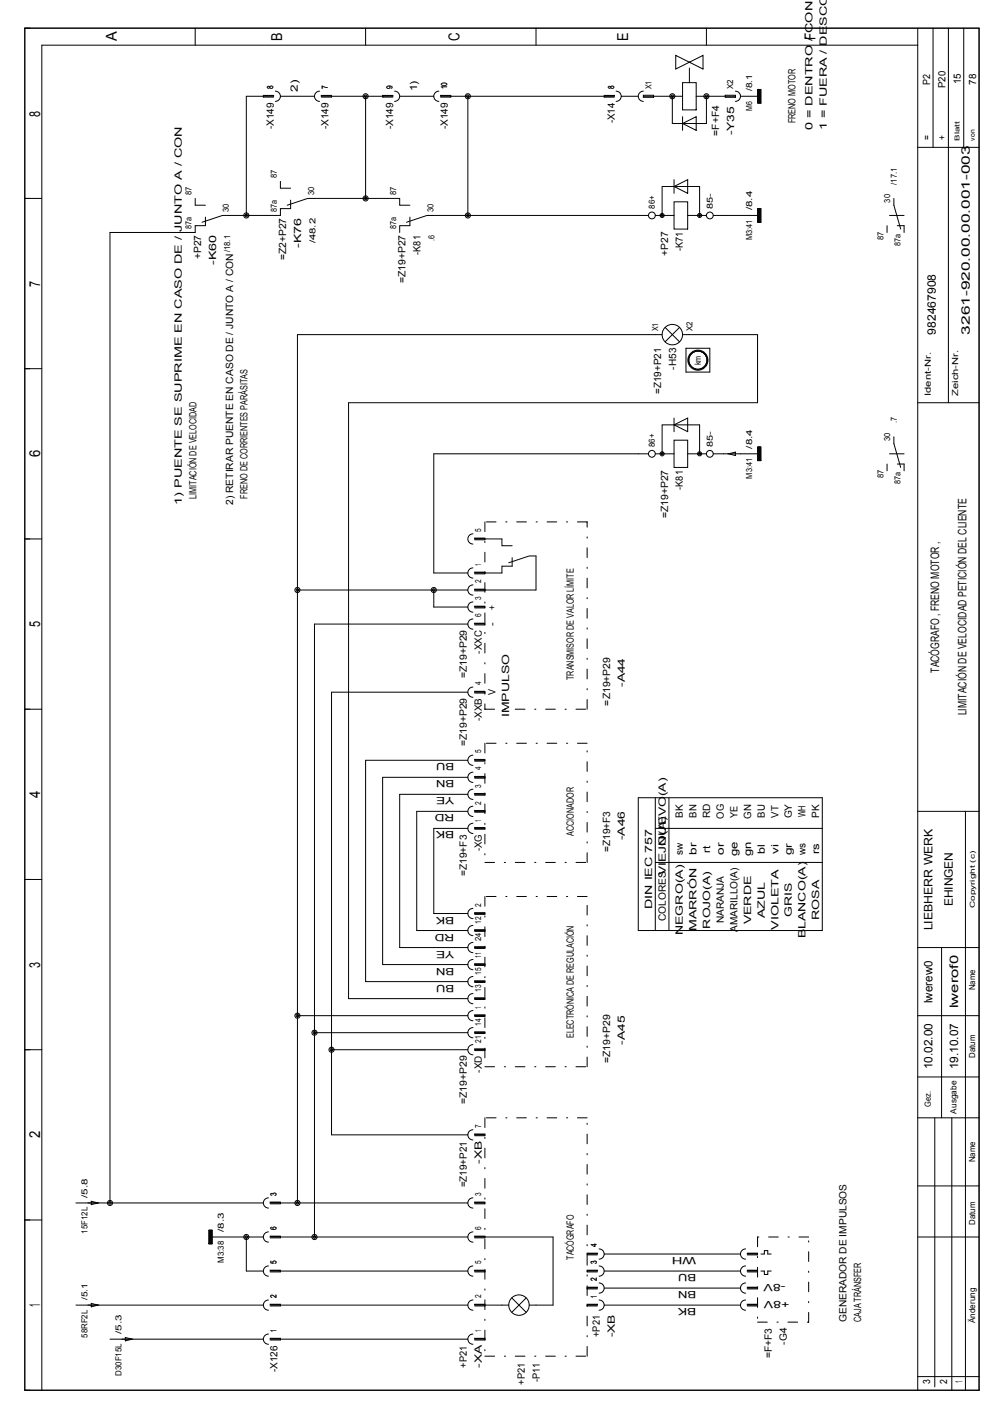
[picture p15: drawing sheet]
<svg xmlns="http://www.w3.org/2000/svg" width="210mm" height="297mm" viewBox="0 0 210 297" stroke-linecap="round" stroke-linejoin="round" font-family="sans-serif">
<defs><g id="words">
<g font-size="3.2">
<text x="24.7" y="8.7" transform="rotate(-90 24.7 8.7)">A</text>
<text x="59.7" y="8.6" transform="rotate(-90 59.7 8.6)">B</text>
<text x="97.1" y="8.7" transform="rotate(-90 97.1 8.7)">C</text>
<text x="132.8" y="8.6" transform="rotate(-90 132.8 8.6)">E</text>
<text x="172.4" y="8.5" transform="rotate(-90 172.4 8.5)">F</text>
<text x="8.5" y="24.7" transform="rotate(-90 8.5 24.7)">8</text>
<text x="8.5" y="60.7" transform="rotate(-90 8.5 60.7)">7</text>
<text x="8.5" y="96.7" transform="rotate(-90 8.5 96.7)">6</text>
<text x="8.5" y="132.7" transform="rotate(-90 8.5 132.7)">5</text>
<text x="8.5" y="168.8" transform="rotate(-90 8.5 168.8)">4</text>
<text x="8.5" y="204.8" transform="rotate(-90 8.5 204.8)">3</text>
<text x="8.5" y="240.8" transform="rotate(-90 8.5 240.8)">2</text>
<text x="8.5" y="276.5" transform="rotate(-90 8.5 276.5)">1</text>
</g>
<g font-size="2.5">
<text x="197.8" y="70.8" transform="rotate(-90 197.8 70.8)">982467908</text>
<text x="205" y="70.8" transform="rotate(-90 205 70.8)">3261-920.00.00.001-003</text>
<text x="198.6" y="142.3" transform="rotate(-90 198.6 142.3)">TACÓGRAFO , FRENO MOTOR ,</text>
<text x="204.3" y="151.4" transform="rotate(-90 204.3 151.4)">LIMITACIÓN DE VELOCIDAD PETICIÓN DEL CLIENTE</text>
<text x="201.4" y="191.8" transform="rotate(-90 201.4 191.8)">EHINGEN</text>
<text x="197.1" y="196.8" transform="rotate(-90 197.1 196.8)">LIEBHERR WERK</text>
<text x="197.1" y="212.2" transform="rotate(-90 197.1 212.2)">lwerew0</text>
<text x="202.5" y="213.3" transform="rotate(-90 202.5 213.3)">lwerof0</text>
<text x="197.1" y="226.2" transform="rotate(-90 197.1 226.2)">10.02.00</text>
<text x="202.5" y="226.2" transform="rotate(-90 202.5 226.2)">19.10.07</text>
</g>
<g font-size="2.1">
<text x="196.6" y="18" transform="rotate(-90 196.6 18)">P2</text>
<text x="203.1" y="17.9" transform="rotate(-90 203.1 17.9)">15</text>
<text x="206.3" y="17.9" transform="rotate(-90 206.3 17.9)">78</text>
<text x="63" y="19.4" transform="rotate(-90 63 19.4)">2)</text>
<text x="88.2" y="19.3" transform="rotate(-90 88.2 19.3)">1)</text>
<text x="199.8" y="18.6" transform="rotate(-90 199.8 18.6)">P20</text>
<text x="57.9" y="27.3" transform="rotate(-90 57.9 27.3)">-X149</text>
<text x="69.4" y="27.3" transform="rotate(-90 69.4 27.3)">-X149</text>
<text x="83.1" y="27.3" transform="rotate(-90 83.1 27.3)">-X149</text>
<text x="94.7" y="27.3" transform="rotate(-90 94.7 27.3)">-X149</text>
<text x="130" y="26.1" transform="rotate(-90 130 26.1)">-X14</text>
<text x="152" y="28.7" transform="rotate(-90 152 28.7)">=F+F4</text>
<text x="155.2" y="28.6" transform="rotate(-90 155.2 28.6)">-Y35</text>
<text x="168.1" y="26.1" transform="rotate(-90 168.1 26.1)">FRENO MOTOR</text>
<text x="171.7" y="27.6" transform="rotate(-90 171.7 27.6)">0 = DENTRO / CON</text>
<text x="174.8" y="27.6" transform="rotate(-90 174.8 27.6)">1 = FUERA / DESCO</text>
<text x="196.6" y="29.6" transform="rotate(-90 196.6 29.6)">=</text>
<text x="199.8" y="29.6" transform="rotate(-90 199.8 29.6)">+</text>
<text x="63.7" y="52.5" transform="rotate(-90 63.7 52.5)">-K76</text>
<text x="88.9" y="53.9" transform="rotate(-90 88.9 53.9)">-K81</text>
<text x="144.4" y="53.2" transform="rotate(-90 144.4 53.2)">-K71</text>
<text x="42.5" y="54.8" transform="rotate(-90 42.5 54.8)">+P27</text>
<text x="45.7" y="56.1" transform="rotate(-90 45.7 56.1)">-K60</text>
<text x="60.5" y="55.1" transform="rotate(-90 60.5 55.1)">=Z2+P27</text>
<text x="85.7" y="59.9" transform="rotate(-90 85.7 59.9)">=Z19+P27</text>
<text x="141.2" y="54.1" transform="rotate(-90 141.2 54.1)">+P27</text>
<text x="139.8" y="83.4" transform="rotate(-90 139.8 83.4)">=Z19+P21</text>
<text x="142.9" y="78.2" transform="rotate(-90 142.9 78.2)">-H53</text>
<text x="38.5" y="106.8" transform="rotate(-90 38.5 106.8)">1) PUENTE SE SUPRIME EN CASO DE / JUNTO A / CON</text>
<text x="41.5" y="105.5" transform="rotate(-90 41.5 105.5)">LIMITACIÓN DE VELOCIDAD</text>
<text x="49.3" y="106.8" transform="rotate(-90 49.3 106.8)">2) RETIRAR PUENTE EN CASO DE / JUNTO A / CON</text>
<text x="52.3" y="105.5" transform="rotate(-90 52.3 105.5)">FRENO DE CORRIENTES PARÁSITAS</text>
<text x="144.4" y="103.6" transform="rotate(-90 144.4 103.6)">-K81</text>
<text x="141.2" y="109.6" transform="rotate(-90 141.2 109.6)">=Z19+P27</text>
<text x="104.7" y="129" transform="rotate(-90 104.7 129)">+</text>
<text x="104.7" y="132.4" transform="rotate(-90 104.7 132.4)">-</text>
<text x="98.7" y="143.5" transform="rotate(-90 98.7 143.5)">=Z19+P29</text>
<text x="101.9" y="138.3" transform="rotate(-90 101.9 138.3)">-XXC</text>
<text x="121.3" y="143.9" transform="rotate(-90 121.3 143.9)">TRANSMISOR DE VALOR LÍMITE</text>
<text x="104.7" y="147.1" transform="rotate(-90 104.7 147.1)">V</text>
<text x="129" y="149.3" transform="rotate(-90 129 149.3)">=Z19+P29</text>
<text x="132.1" y="145.3" transform="rotate(-90 132.1 145.3)">-A44</text>
<text x="101.9" y="152.5" transform="rotate(-90 101.9 152.5)">-XXB</text>
<text x="107.6" y="151.7" transform="rotate(-90 107.6 151.7)">IMPULSO</text>
<text x="96" y="161.5" transform="rotate(-180 96 161.5)">BU</text>
<text x="98.7" y="157.9" transform="rotate(-90 98.7 157.9)">=Z19+P29</text>
<text x="96" y="165.1" transform="rotate(-180 96 165.1)">BN</text>
<text x="96" y="172.3" transform="rotate(-180 96 172.3)">RD</text>
<text x="96" y="168.7" transform="rotate(-180 96 168.7)">YE</text>
<text x="144.4" y="173" transform="rotate(-90 144.4 173)">BK</text>
<text x="147.2" y="173" transform="rotate(-90 147.2 173)">BN</text>
<text x="150.1" y="173.1" transform="rotate(-90 150.1 173.1)">RD</text>
<text x="153" y="173.2" transform="rotate(-90 153 173.2)">OG</text>
<text x="155.9" y="173" transform="rotate(-90 155.9 173)">YE</text>
<text x="158.8" y="173.2" transform="rotate(-90 158.8 173.2)">GN</text>
<text x="161.7" y="173" transform="rotate(-90 161.7 173)">BU</text>
<text x="164.5" y="173" transform="rotate(-90 164.5 173)">VT</text>
<text x="167.4" y="173.1" transform="rotate(-90 167.4 173.1)">GY</text>
<text x="170.3" y="172.9" transform="rotate(-90 170.3 172.9)">WH</text>
<text x="173.2" y="173" transform="rotate(-90 173.2 173)">PK</text>
<text x="96" y="175.9" transform="rotate(-180 96 175.9)">BK</text>
<text x="121.3" y="176.8" transform="rotate(-90 121.3 176.8)">ACCIONADOR</text>
<text x="132.1" y="177.8" transform="rotate(-90 132.1 177.8)">-A46</text>
<text x="140.8" y="178.9" transform="rotate(-90 140.8 178.9)">NUEVO(A)</text>
<text x="98.7" y="185.4" transform="rotate(-90 98.7 185.4)">=Z19+F3</text>
<text x="101.9" y="180.1" transform="rotate(-90 101.9 180.1)">-XG</text>
<text x="129" y="180.3" transform="rotate(-90 129 180.3)">=Z19+F3</text>
<text x="144.4" y="180.9" transform="rotate(-90 144.4 180.9)">sw</text>
<text x="147.2" y="180.9" transform="rotate(-90 147.2 180.9)">br</text>
<text x="150.1" y="180.4" transform="rotate(-90 150.1 180.4)">rt</text>
<text x="153" y="180.9" transform="rotate(-90 153 180.9)">or</text>
<text x="155.9" y="181.2" transform="rotate(-90 155.9 181.2)">ge</text>
<text x="158.8" y="181.2" transform="rotate(-90 158.8 181.2)">gn</text>
<text x="161.7" y="180.6" transform="rotate(-90 161.7 180.6)">bl</text>
<text x="164.5" y="180.6" transform="rotate(-90 164.5 180.6)">vi</text>
<text x="167.4" y="180.9" transform="rotate(-90 167.4 180.9)">gr</text>
<text x="170.3" y="180.9" transform="rotate(-90 170.3 180.9)">ws</text>
<text x="173.2" y="180.7" transform="rotate(-90 173.2 180.7)">rs</text>
<text x="96" y="193.9" transform="rotate(-180 96 193.9)">BK</text>
<text x="96" y="197.5" transform="rotate(-180 96 197.5)">RD</text>
<text x="137.9" y="192.3" transform="rotate(-90 137.9 192.3)">DIN IEC 757</text>
<text x="140.8" y="194.9" transform="rotate(-90 140.8 194.9)">COLORESVIEJO(A)</text>
<text x="144.4" y="197.8" transform="rotate(-90 144.4 197.8)">NEGRO(A)</text>
<text x="147.2" y="197" transform="rotate(-90 147.2 197)">MARRÓN</text>
<text x="150.1" y="196.4" transform="rotate(-90 150.1 196.4)">ROJO(A)</text>
<text x="153" y="195.3" transform="rotate(-90 153 195.3)">NARANJA</text>
<text x="155.9" y="197.2" transform="rotate(-90 155.9 197.2)">AMARILLO(A)</text>
<text x="158.8" y="195.6" transform="rotate(-90 158.8 195.6)">VERDE</text>
<text x="161.7" y="194.2" transform="rotate(-90 161.7 194.2)">AZUL</text>
<text x="164.5" y="196.7" transform="rotate(-90 164.5 196.7)">VIOLETA</text>
<text x="167.4" y="193.9" transform="rotate(-90 167.4 193.9)">GRIS</text>
<text x="173.2" y="194.6" transform="rotate(-90 173.2 194.6)">ROSA</text>
<text x="96" y="201.1" transform="rotate(-180 96 201.1)">YE</text>
<text x="170.3" y="198.5" transform="rotate(-90 170.3 198.5)">BLANCO(A)</text>
<text x="96" y="204.7" transform="rotate(-180 96 204.7)">BN</text>
<text x="96" y="208.3" transform="rotate(-180 96 208.3)">BU</text>
<text x="121.3" y="219.7" transform="rotate(-90 121.3 219.7)">ELECTRÓNICA DE REGULACIÓN</text>
<text x="132.1" y="221" transform="rotate(-90 132.1 221)">-A45</text>
<text x="101.9" y="226.9" transform="rotate(-90 101.9 226.9)">-XD</text>
<text x="129" y="224.9" transform="rotate(-90 129 224.9)">=Z19+P29</text>
<text x="98.7" y="233.6" transform="rotate(-90 98.7 233.6)">=Z19+P29</text>
<text x="98.7" y="251.2" transform="rotate(-90 98.7 251.2)">=Z19+P21</text>
<text x="101.9" y="246.2" transform="rotate(-90 101.9 246.2)">-XB</text>
<text x="121.3" y="266.5" transform="rotate(-90 121.3 266.5)">TACÓGRAFO</text>
<text x="147.2" y="269.6" transform="rotate(-180 147.2 269.6)">BU</text>
<text x="147.2" y="266" transform="rotate(-180 147.2 266)">WH</text>
<text x="147.2" y="273.2" transform="rotate(-180 147.2 273.2)">BN</text>
<text x="166" y="271.7" transform="rotate(-180 166 271.7)">-8V</text>
<text x="166.9" y="275.3" transform="rotate(-180 166.9 275.3)">+8V</text>
<text x="147.2" y="276.8" transform="rotate(-180 147.2 276.8)">BK</text>
<text x="178.9" y="279.7" transform="rotate(-90 178.9 279.7)">GENERADOR DE IMPULSOS</text>
<text x="182" y="279.7" transform="rotate(-90 182 279.7)">CAJA TRÁNSFER</text>
<text x="126.8" y="282.9" transform="rotate(-90 126.8 282.9)">+P21</text>
<text x="130" y="282.9" transform="rotate(-90 130 282.9)">-XB</text>
<text x="163.2" y="287.3" transform="rotate(-90 163.2 287.3)">=F+F3</text>
<text x="166.3" y="284.5" transform="rotate(-90 166.3 284.5)">-G4</text>
<text x="58.6" y="290.3" transform="rotate(-90 58.6 290.3)">-X126</text>
<text x="98.7" y="289.3" transform="rotate(-90 98.7 289.3)">+P21</text>
<text x="101.9" y="289.4" transform="rotate(-90 101.9 289.4)">-XA</text>
<text x="111" y="292.9" transform="rotate(-90 111 292.9)">+P21</text>
<text x="114.1" y="292.4" transform="rotate(-90 114.1 292.4)">-P11</text>
<text x="196.6" y="292.9" transform="rotate(-90 196.6 292.9)">3</text>
<text x="200.2" y="292.8" transform="rotate(-90 200.2 292.8)">2</text>
<text x="203.4" y="292.6" transform="rotate(-90 203.4 292.6)">1</text>
</g>
<g font-size="1.8">
<text x="57.8" y="18.9" transform="rotate(-90 57.8 18.9)">8</text>
<text x="69.3" y="18.9" transform="rotate(-90 69.3 18.9)">7</text>
<text x="83" y="18.9" transform="rotate(-90 83 18.9)">9</text>
<text x="94.5" y="18.9" transform="rotate(-90 94.5 18.9)">10</text>
<text x="129.8" y="18.9" transform="rotate(-90 129.8 18.9)">8</text>
<text x="137.7" y="18.9" transform="rotate(-90 137.7 18.9)">X1</text>
<text x="155" y="18.9" transform="rotate(-90 155 18.9)">X2</text>
<text x="159" y="23.4" transform="rotate(-90 159 23.4)">M6</text>
<text x="159" y="19.3" transform="rotate(-90 159 19.3)">/8.1</text>
<text x="40.5" y="41.3" transform="rotate(-90 40.5 41.3)">87</text>
<text x="58.5" y="37.7" transform="rotate(-90 58.5 37.7)">87</text>
<text x="66.4" y="41.3" transform="rotate(-90 66.4 41.3)">30</text>
<text x="83.7" y="41.3" transform="rotate(-90 83.7 41.3)">87</text>
<text x="189.6" y="39.1" transform="rotate(-90 189.6 39.1)">/17.1</text>
<text x="48.4" y="44.9" transform="rotate(-90 48.4 44.9)">30</text>
<text x="58.5" y="44.9" transform="rotate(-90 58.5 44.9)">87a</text>
<text x="91.6" y="44.9" transform="rotate(-90 91.6 44.9)">30</text>
<text x="138.4" y="44.1" transform="rotate(-90 138.4 44.1)">86+</text>
<text x="150.7" y="44.1" transform="rotate(-90 150.7 44.1)">85-</text>
<text x="159" y="44.5" transform="rotate(-90 159 44.5)">/8.4</text>
<text x="188.2" y="42.9" transform="rotate(-90 188.2 42.9)">30</text>
<text x="40.5" y="48.5" transform="rotate(-90 40.5 48.5)">87a</text>
<text x="48.7" y="53.3" transform="rotate(-90 48.7 53.3)">/18.1</text>
<text x="66.7" y="51.5" transform="rotate(-90 66.7 51.5)">/48.2</text>
<text x="83.7" y="48.5" transform="rotate(-90 83.7 48.5)">87a</text>
<text x="91.9" y="51" transform="rotate(-90 91.9 51)">.6</text>
<text x="159" y="50.8" transform="rotate(-90 159 50.8)">M3:41</text>
<text x="186.8" y="50.8" transform="rotate(-90 186.8 50.8)">87</text>
<text x="190.4" y="52" transform="rotate(-90 190.4 52)">87a</text>
<text x="139.2" y="70.1" transform="rotate(-90 139.2 70.1)">X1</text>
<text x="146.4" y="70.1" transform="rotate(-90 146.4 70.1)">X2</text>
<text x="148.1" y="77.3" transform="rotate(-90 148.1 77.3)">km</text>
<text x="196.8" y="83.8" transform="rotate(-90 196.8 83.8)">Ident-Nr.</text>
<text x="202.6" y="83.8" transform="rotate(-90 202.6 83.8)">Zeich-Nr.</text>
<text x="189.6" y="89.5" transform="rotate(-90 189.6 89.5)">.7</text>
<text x="138.4" y="94.6" transform="rotate(-90 138.4 94.6)">86+</text>
<text x="150.7" y="94.6" transform="rotate(-90 150.7 94.6)">85-</text>
<text x="159" y="94.9" transform="rotate(-90 159 94.9)">/8.4</text>
<text x="188.2" y="93.3" transform="rotate(-90 188.2 93.3)">30</text>
<text x="159" y="101.3" transform="rotate(-90 159 101.3)">M3:41</text>
<text x="186.8" y="101.2" transform="rotate(-90 186.8 101.2)">87</text>
<text x="190.4" y="102.4" transform="rotate(-90 190.4 102.4)">87a</text>
<text x="101.7" y="112.6" transform="rotate(-90 101.7 112.6)">5</text>
<text x="101.7" y="119.8" transform="rotate(-90 101.7 119.8)">1</text>
<text x="101.7" y="123.4" transform="rotate(-90 101.7 123.4)">2</text>
<text x="101.7" y="130.6" transform="rotate(-90 101.7 130.6)">6</text>
<text x="101.7" y="127" transform="rotate(-90 101.7 127)">3</text>
<text x="101.7" y="145" transform="rotate(-90 101.7 145)">4</text>
<text x="101.7" y="159.4" transform="rotate(-90 101.7 159.4)">5</text>
<text x="101.7" y="166.6" transform="rotate(-90 101.7 166.6)">3</text>
<text x="101.7" y="163" transform="rotate(-90 101.7 163)">4</text>
<text x="101.7" y="173.8" transform="rotate(-90 101.7 173.8)">1</text>
<text x="101.7" y="170.2" transform="rotate(-90 101.7 170.2)">2</text>
<text x="101.7" y="191.8" transform="rotate(-90 101.7 191.8)">2</text>
<text x="101.7" y="195.4" transform="rotate(-90 101.7 195.4)">12</text>
<text x="101.7" y="202.6" transform="rotate(-90 101.7 202.6)">11</text>
<text x="101.7" y="199" transform="rotate(-90 101.7 199)">24</text>
<text x="101.7" y="209.8" transform="rotate(-90 101.7 209.8)">13</text>
<text x="101.7" y="206.2" transform="rotate(-90 101.7 206.2)">15</text>
<text x="206.2" y="209.5" transform="rotate(-90 206.2 209.5)">Name</text>
<text x="101.7" y="213.4" transform="rotate(-90 101.7 213.4)">1</text>
<text x="101.7" y="220.6" transform="rotate(-90 101.7 220.6)">21</text>
<text x="101.7" y="217" transform="rotate(-90 101.7 217)">14</text>
<text x="206.2" y="223.8" transform="rotate(-90 206.2 223.8)">Datum</text>
<text x="101.7" y="238.7" transform="rotate(-90 101.7 238.7)">7</text>
<text x="196.8" y="234.2" transform="rotate(-90 196.8 234.2)">Gez.</text>
<text x="202.2" y="235.6" transform="rotate(-90 202.2 235.6)">Ausgabe</text>
<text x="206.2" y="245.9" transform="rotate(-90 206.2 245.9)">Name</text>
<text x="18.5" y="253.4" transform="rotate(-90 18.5 253.4)">/5.8</text>
<text x="58.5" y="253.1" transform="rotate(-90 58.5 253.1)">3</text>
<text x="101.7" y="253.1" transform="rotate(-90 101.7 253.1)">3</text>
<text x="18.5" y="261" transform="rotate(-90 18.5 261)">15F12L</text>
<text x="47.3" y="260.6" transform="rotate(-90 47.3 260.6)">/8.3</text>
<text x="58.5" y="260.3" transform="rotate(-90 58.5 260.3)">6</text>
<text x="101.7" y="260.3" transform="rotate(-90 101.7 260.3)">6</text>
<text x="126.2" y="263.9" transform="rotate(-90 126.2 263.9)">4</text>
<text x="206.2" y="259.1" transform="rotate(-90 206.2 259.1)">Datum</text>
<text x="47.3" y="267.2" transform="rotate(-90 47.3 267.2)">M3:38</text>
<text x="58.5" y="267.5" transform="rotate(-90 58.5 267.5)">5</text>
<text x="101.7" y="267.5" transform="rotate(-90 101.7 267.5)">5</text>
<text x="126.2" y="267.5" transform="rotate(-90 126.2 267.5)">3</text>
<text x="18.5" y="275" transform="rotate(-90 18.5 275)">/5.1</text>
<text x="58.5" y="274.7" transform="rotate(-90 58.5 274.7)">2</text>
<text x="101.7" y="274.7" transform="rotate(-90 101.7 274.7)">2</text>
<text x="126.2" y="274.7" transform="rotate(-90 126.2 274.7)">1</text>
<text x="126.2" y="271.1" transform="rotate(-90 126.2 271.1)">2</text>
<text x="58.5" y="281.9" transform="rotate(-90 58.5 281.9)">1</text>
<text x="101.7" y="281.9" transform="rotate(-90 101.7 281.9)">1</text>
<text x="206.2" y="279.9" transform="rotate(-90 206.2 279.9)">Änderung</text>
<text x="18.5" y="283" transform="rotate(-90 18.5 283)">58RF2L</text>
<text x="25.7" y="282.2" transform="rotate(-90 25.7 282.2)">/5.3</text>
<text x="25.7" y="291.1" transform="rotate(-90 25.7 291.1)">D30F15L</text>
</g>
<g font-size="1.4">
<text x="202.9" y="29.7" transform="rotate(-90 202.9 29.7)">Blatt</text>
<text x="206.1" y="29.7" transform="rotate(-90 206.1 29.7)">von</text>
<text x="206.1" y="192.1" transform="rotate(-90 206.1 192.1)">Copyright (c)</text>
</g>
</g></defs>
<g fill="none" stroke="#000" stroke-width=".21">
<path d="M5.2 6h201.8v288.1h-201.8zM41.3 6v3.6M58.2 19.3a1.08 1.08 0 0 1 1.1 1.1 1.08 1.08 0 0 1-1.1 1M67.6 19.3a1.08 1.08 0 0 0-1.1 1.1 1.08 1.08 0 0 0 1.1 1M77.3 6v3.6M83.4 19.3a1.08 1.08 0 0 1 1.1 1.1 1.08 1.08 0 0 1-1.1 1M92.8 19.3a1.08 1.08 0 0 0-1.1 1.1 1.08 1.08 0 0 0 1.1 1M113.3 6v3.6M130.2 19.3a1.08 1.08 0 0 1 1.1 1.1 1.08 1.08 0 0 1-1.1 1M136 19.3a1.08 1.08 0 0 0-1.1 1.1 1.08 1.08 0 0 0 1.1 1M142.8 11.7l5.8 2.9v-2.9l-5.8 2.9zM144.3 17.5h2.9v5.7h-2.9z"/>
<path d="M149.3 6v3.6M155.4 19.3a1.08 1.08 0 0 1 1.1 1.1 1.08 1.08 0 0 1-1.1 1M160.1 18.9h.8v2.9h-.8zM160.2 18.9v2.9M160.3 18.9v2.9M160.4 18.9v2.9M160.5 18.9v2.9M160.6 18.9v2.9M160.7 18.9v2.9M160.8 18.9v2.9M194 9.6h-185.2v284.5M194 6v288.1"/>
<path d="M197.2 6v25.2M200.5 6v79.2M203.7 6v25.2M57.8 20.5h-2.1v-.3h2.1v.2h-5.7v25.2M59.3 20.4h7.2M59.3 38.4v1.4h2.1M67.9 20.5h2.2v-.3h-2.2v.2h15.1v-.2h-2.1v.3h2.1M77.3 20.4v21.6M84.5 20.4h7.2M93.1 20.5h2.2v-.3h-2.2v.2h36.8v-.2h-2.2v.3h2.2M98.9 20.4v25.2M131.3 20.4h3.6"/>
<path d="M136 20.4h8.3M136 20.2h2.2v.4h-2.2zM142.5 38v2.9M142.5 39.5l2.9-1.5v2.9zM144.3 24.7v2.9M144.3 26.1l2.9-1.4v2.9zM147.2 20.4h8.2M149.3 20.4v5.7h-7.2v-5.7M153.3 20.2h2.1v.4h-2.1zM156.5 20.4h3.6M194 31.2h13M8.8 42h-3.6"/>
<path d="M41.3 42v1.4h2.1M43.4 45.9v1.8h-2.1v1.5h-18l-.1 205.3M60.7 43.4l4.3-1.4h12.3h7.2v1.4h2.1M61.4 42.3v1.8h-2.1v1.5h-12.3l-4.3 1.4M86.6 45.9v1.8h-2.1v1.5M137.1 45.6h-46.8l-4.4 1.4M138.5 45.6h4M142.5 42.7h2.9v5.8h-2.9zM145.4 45.6h3.9M147.9 45.6v-6.1h-7.9v6.1M160.1 45.6h-9.3M160.1 44.1h.8v2.9h-.8z"/>
<path d="M160.2 44.1v2.9M160.3 44.1v2.9M160.4 44.1v2.9M160.5 44.1v2.9M160.6 44.1v2.9M160.7 44.1v2.9M160.8 44.1v2.9M187.5 47.7v1.5M188.9 42v1.4l1.5 5.1M189.7 47.7h1.4v1.5M8.8 78h-3.6M140 70.8h-77.1v183.7"/>
<path d="M140.6 69.3l3 3M143.6 69.3l-3 3M144.3 70.8h15.8v14.4h-86.4v126.1h25.2M145 73.7h5v5h-5zM137.1 96h-45.4v25.2h7.2M138.5 96h4M142.5 88.4v2.9M142.5 89.9l2.9-1.5v2.9zM142.5 93.1h2.9v5.8h-2.9zM145.4 96h3.9M147.9 96v-6.1h-7.9v6.1M154 96l1.4-.3v.7z"/>
<path d="M160.1 96h-9.3M160.1 94.6h.8v2.9h-.8zM160.2 94.6v2.9M160.3 94.6v2.9M160.4 94.6v2.9M160.5 94.6v2.9M160.6 94.6v2.9M160.7 94.6v2.9M160.8 94.6v2.9M187.5 98.2v1.4M188.9 92.4v1.5l1.5 5M189.7 98.2h1.4v1.4"/>
<path d="M194 85.2h13M8.8 114h-3.6M100 112.9a1.08 1.08 0 0 0-1.1 1.1 1.08 1.08 0 0 0 1.1 1.1M100.3 114.2h2.2v-.4h-2.2v.2h5.8v1.5h2.2M107.5 119.1l4.4-1.5h1.4v7.2h-13v-.2h2.2v.4h-2.2M108.3 118v1.8h-2.2v1.4h-5.8v-.2h2.2v.4h-2.2M62.9 124.8h36M91.7 124.8v3.6h7.2M98.9 132h-32.4v129.7M100 120.1a1.08 1.08 0 0 0-1.1 1.1 1.08 1.08 0 0 0 1.1 1.1M100 131a1.08 1.08 0 0 0-1.1 1 1.08 1.08 0 0 0 1.1 1.1M100 127.4a1.08 1.08 0 0 0-1.1 1 1.08 1.08 0 0 0 1.1 1.1"/>
<path d="M100 123.7a1.08 1.08 0 0 0-1.1 1.1 1.08 1.08 0 0 0 1.1 1.1M102.5 132h-2.2v-.1h2.2v.3h-2.2M102.5 128.4h-2.2v-.1h2.2v.3h-2.2M8.8 150h-3.6M98.9 146.4h-28.8v93.7h28.8M100 159.8a1.08 1.08 0 0 0-1.1 1.1 1.08 1.08 0 0 0 1.1 1M100 145.4a1.08 1.08 0 0 0-1.1 1 1.08 1.08 0 0 0 1.1 1.1M102.5 146.4h-2.2v-.1h2.2v.3h-2.2M98.9 160.8l-21.6 .1v46.8h21.6M98.9 164.5h-18v39.6h18M98.9 168.1h-14.4v32.4h14.4M98.9 171.7h-10.8v25.2h10.8"/>
<path d="M98.9 175.3h-7.2v18h7.2M100 174.2a1.08 1.08 0 0 0-1.1 1.1 1.08 1.08 0 0 0 1.1 1M100 170.6a1.08 1.08 0 0 0-1.1 1.1 1.08 1.08 0 0 0 1.1 1M100 167a1.08 1.08 0 0 0-1.1 1.1 1.08 1.08 0 0 0 1.1 1M100 163.4a1.08 1.08 0 0 0-1.1 1.1 1.08 1.08 0 0 0 1.1 1M102.5 175.3h-2.2v-.2h2.2v.3h-2.2M102.5 171.7h-2.2v-.2h2.2v.3h-2.2M102.5 168.1h-2.2v-.2h2.2v.3h-2.2M102.5 164.5h-2.2v-.2h2.2v.3h-2.2M102.5 160.9h-2.2v-.2h2.2v.3h-2.2M134.9 168.8h38.9v28.1h-38.9zM138.5 175.3h35.3"/>
<path d="M138.5 168.8v28.1M141.4 168.8v28.1M194 171.7h13M204.1 171.7v122.4M8.8 186.1h-3.6M100 199.4a1.08 1.08 0 0 0-1.1 1.1 1.08 1.08 0 0 0 1.1 1.1M100 195.8a1.08 1.08 0 0 0-1.1 1.1 1.08 1.08 0 0 0 1.1 1.1M100 192.2a1.08 1.08 0 0 0-1.1 1.1 1.08 1.08 0 0 0 1.1 1M102.5 196.9h-2.2v-.2h2.2v.4h-2.2M102.5 193.3h-2.2v-.2h2.2v.3h-2.2M138.5 182.5h35.3M62.9 214.9h36"/>
<path d="M66.5 218.5h32.4M100 210.2a1.08 1.08 0 0 0-1.1 1.1 1.08 1.08 0 0 0 1.1 1.1M100 206.6a1.08 1.08 0 0 0-1.1 1.1 1.08 1.08 0 0 0 1.1 1.1M100 203a1.08 1.08 0 0 0-1.1 1.1 1.08 1.08 0 0 0 1.1 1.1M100 213.8a1.08 1.08 0 0 0-1.1 1.1 1.08 1.08 0 0 0 1.1 1.1M100 217.4a1.08 1.08 0 0 0-1.1 1.1 1.08 1.08 0 0 0 1.1 1.1M102.5 211.3h-2.2v-.2h2.2v.4h-2.2M102.5 207.7h-2.2v-.2h2.2v.4h-2.2M102.5 204.1h-2.2v-.2h2.2v.4h-2.2M102.5 200.5h-2.2v-.2h2.2v.4h-2.2M102.5 214.9h-2.2v-.2h2.2v.4h-2.2M102.5 218.5h-2.2v-.2h2.2v.4h-2.2"/>
<path d="M194 214.9h13M194 200.5h13M199 200.5v36M8.8 222.1h-3.6M70.1 222.1h28.8M100 239a1.08 1.08 0 0 0-1.1 1.1 1.08 1.08 0 0 0 1.1 1.1M100 221a1.08 1.08 0 0 0-1.1 1.1 1.08 1.08 0 0 0 1.1 1.1M102.5 222.1h-2.2v-.2h2.2v.4h-2.2M194 236.5h13M194 227.8h13M197.6 236.5v56.9M201.2 236.5v57.6"/>
<path d="M8.8 258.1h-3.6M16 254.5h39.7M18.6 254.5h2.1M19.3 254.1l1.4 .4-1.4 .4zM56.8 253.4a1.08 1.08 0 0 0-1.1 1.1 1.08 1.08 0 0 0 1.1 1.1M98.9 254.5h-41.8v-.2h2.2v.4h-2.2M100 253.4a1.08 1.08 0 0 0-1.1 1.1 1.08 1.08 0 0 0 1.1 1.1M102.5 254.5h-2.2v-.2h2.2v.4h-2.2M102.5 240.1h-2.2v-.2h2.2v.4h-2.2M194 250.9h13M16 276.1h39.7M19.3 275.8l1.4 .3-1.4 .4z"/>
<path d="M44.1 260.3h.8v2.8h-.8zM44.2 260.3v2.8M44.3 260.3v2.8M44.4 260.3v2.8M44.5 260.3v2.8M44.6 260.3v2.8M44.7 260.3v2.8M44.8 260.3v2.8M44.9 261.7h10.8M52.1 261.7v7.2h3.6M56.7 275a1.08 1.08 0 0 0-1 1.1 1.08 1.08 0 0 0 1 1.1M56.7 267.8a1.08 1.08 0 0 0-1 1.1 1.08 1.08 0 0 0 1 1.1"/>
<path d="M56.8 260.6a1.08 1.08 0 0 0-1.1 1.1 1.08 1.08 0 0 0 1.1 1.1M98.9 261.7h-41.8v-.2h2.2v.4h-2.2M98.9 268.9h-41.8v-.2h2.2v.4h-2.2M98.9 276.1h-41.8v-.2h2.2v.4h-2.2M100 260.6a1.08 1.08 0 0 0-1.1 1.1 1.08 1.08 0 0 0 1.1 1.1M100 275a1.08 1.08 0 0 0-1.1 1.1 1.08 1.08 0 0 0 1.1 1.1M100 267.8a1.08 1.08 0 0 0-1.1 1.1 1.08 1.08 0 0 0 1.1 1.1M100.3 261.9h2.2v-.4h-2.2v.2h16.6v14.4h-5M102.5 268.9h-2.2v-.2h2.2v.4h-2.2M107.5 276.1h-7.2v-.2h2.2v.4h-2.2M108.2 274.6l3 3M111.2 274.6l-3 3"/>
<path d="M124.1 265.3h2.2v-.2h-2.2v.4h2.2M124.1 268.9h2.2v-.2h-2.2v.4h2.2M124.1 272.5h2.2v-.2h-2.2v.4h2.2M124.1 276.1h2.2v-.2h-2.2v.4h2.2M126.6 264.2a1.08 1.08 0 0 1 1.1 1.1 1.08 1.08 0 0 1-1.1 1.1M126.6 267.8a1.08 1.08 0 0 1 1.1 1.1 1.08 1.08 0 0 1-1.1 1.1M126.6 271.4a1.08 1.08 0 0 1 1.1 1.1 1.08 1.08 0 0 1-1.1 1.1M126.6 275a1.08 1.08 0 0 1 1.1 1.1 1.08 1.08 0 0 1-1.1 1.1M127.7 265.3h28.8M127.7 276.1h28.8M127.7 268.9h28.8M127.7 272.5h28.8"/>
<path d="M157.6 275a1.08 1.08 0 0 0-1.1 1.1 1.08 1.08 0 0 0 1.1 1.1M157.6 271.4a1.08 1.08 0 0 0-1.1 1.1 1.08 1.08 0 0 0 1.1 1.1M157.6 267.8a1.08 1.08 0 0 0-1.1 1.1 1.08 1.08 0 0 0 1.1 1.1M157.6 264.2a1.08 1.08 0 0 0-1.1 1.1 1.08 1.08 0 0 0 1.1 1.1M160.1 276.1h-2.1v-.2h2.1v.4h-2.1M160.1 272.5h-2.1v-.2h2.1v.4h-2.1M160.1 268.9h-2.1v-.2h2.1v.4h-2.1M160.1 265.3h-2.1v-.2h2.1v.4h-2.1M160.9 265.3h.7v-.7h.7v.7h.7M160.9 268.9h.7v.7h.7v-.7h.7M194 261.7h13M23.3 283.3h32.4"/>
<path d="M26.5 283l1.4 .3-1.4 .4zM56.8 282.2a1.08 1.08 0 0 0-1.1 1.1 1.08 1.08 0 0 0 1.1 1.1M98.9 283.3h-41.8v-.2h2.2v.4h-2.2M100 282.2a1.08 1.08 0 0 0-1.1 1.1 1.08 1.08 0 0 0 1.1 1.1M102.5 283.3h-2.2v-.2h2.2v.4h-2.2M194 291.2h13"/>
<circle cx="77.3" cy="20.4" r=".27"/>
<circle cx="77.3" cy="20.4" r=".54"/>
<circle cx="98.9" cy="20.4" r=".27"/>
<circle cx="98.9" cy="20.4" r=".54"/>
<circle cx="142.1" cy="20.4" r=".27"/>
<circle cx="142.1" cy="20.4" r=".54"/>
<circle cx="149.3" cy="20.4" r=".27"/>
<circle cx="149.3" cy="20.4" r=".54"/>
<circle cx="52.1" cy="45.6" r=".54"/>
<circle cx="52.1" cy="45.6" r=".27"/>
<circle cx="77.3" cy="42" r=".27"/>
<circle cx="77.3" cy="42" r=".54"/>
<circle cx="98.9" cy="45.6" r=".54"/>
<circle cx="98.9" cy="45.6" r=".27"/>
<circle cx="137.8" cy="45.6" r=".72"/>
<circle cx="140" cy="45.6" r=".22"/>
<circle cx="140" cy="45.6" r=".43"/>
<circle cx="147.9" cy="45.6" r=".22"/>
<circle cx="147.9" cy="45.6" r=".43"/>
<circle cx="150" cy="45.6" r=".72"/>
<circle cx="142.1" cy="70.8" r="2.16"/>
<circle cx="147.5" cy="76.2" r="2.13"/>
<circle cx="147.5" cy="76.2" r="1.94"/>
<circle cx="137.8" cy="96" r=".72"/>
<circle cx="140" cy="96" r=".22"/>
<circle cx="140" cy="96" r=".43"/>
<circle cx="147.9" cy="96" r=".22"/>
<circle cx="147.9" cy="96" r=".43"/>
<circle cx="150" cy="96" r=".72"/>
<circle cx="62.9" cy="124.8" r=".27"/>
<circle cx="62.9" cy="124.8" r=".54"/>
<circle cx="91.7" cy="124.8" r=".27"/>
<circle cx="91.7" cy="124.8" r=".54"/>
<circle cx="62.9" cy="214.9" r=".27"/>
<circle cx="62.9" cy="214.9" r=".54"/>
<circle cx="66.5" cy="218.5" r=".27"/>
<circle cx="66.5" cy="218.5" r=".54"/>
<circle cx="70.1" cy="222.1" r=".27"/>
<circle cx="70.1" cy="222.1" r=".54"/>
<circle cx="23.3" cy="254.5" r=".54"/>
<circle cx="23.3" cy="254.5" r=".27"/>
<circle cx="62.9" cy="254.5" r=".27"/>
<circle cx="62.9" cy="254.5" r=".54"/>
<circle cx="52.1" cy="261.7" r=".27"/>
<circle cx="52.1" cy="261.7" r=".54"/>
<circle cx="66.5" cy="261.7" r=".27"/>
<circle cx="66.5" cy="261.7" r=".54"/>
<circle cx="109.7" cy="276.1" r="2.16"/>
</g>
<path d="M145.7 17.5v-4.3M191.1 45.6h-4.3M191.1 96h-4.3" fill="none" stroke="#000" stroke-width=".21" stroke-dasharray="3.1 1.3"/>
<g fill="none" stroke="#000" stroke-width=".21" stroke-dasharray="2.1 2.1 .3 2.1">
<path d="M102.5 110.4v39.6M124.1 110.4h-21.6M102.5 157.2v25.3M102.5 150h21.6M124.1 157.2h-21.6M124.1 150v-39.6M102.5 189.7v36M102.5 182.5h21.6M124.1 189.7h-21.6M124.1 182.5v-25.3M102.5 236.5v50.4M102.5 225.7h21.6"/>
<path d="M124.1 236.5h-21.6M124.1 225.7v-36M160.1 279.7h10.8M160.1 261.7v18M170.9 279.7v-18M170.9 261.7h-10.8M102.5 286.9h21.6M124.1 286.9v-50.4"/>
</g>
<use href="#words"/>
</svg>
